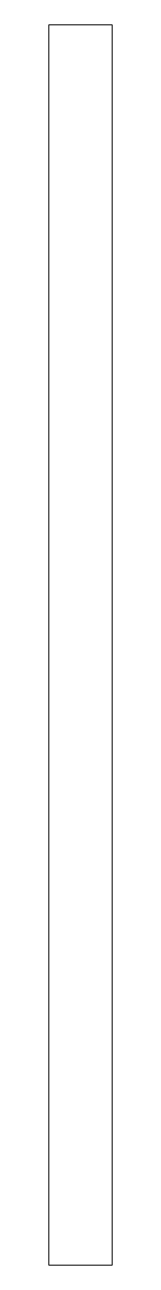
# Model space of a CAD drawing. Header units: millimetres. Extents: x -2.8 to 0, y -27.5 to 27.5.
import ezdxf

# ---------------------------------------------------------------- set-up
doc = ezdxf.new("R2010")
doc.units = ezdxf.units.MM
doc.header["$LTSCALE"] = 0.5
doc.layers.get('0').update_dxf_attribs({"color": 9, "lineweight": 15})

msp = doc.modelspace()

# ---------------------------------------------------------------- linework, layer by layer
at = {"ltscale": 0.5}
for p, q in [((-2.8, 27.5), (-2.8, -27.5)), ((0, 27.5), (-2.8, 27.5)), ((0, 27.5), (0, -27.5)), ((0, -27.5), (-2.8, -27.5))]:
    msp.add_line(p, q, dxfattribs=at)

doc.saveas('drawing.dxf')
